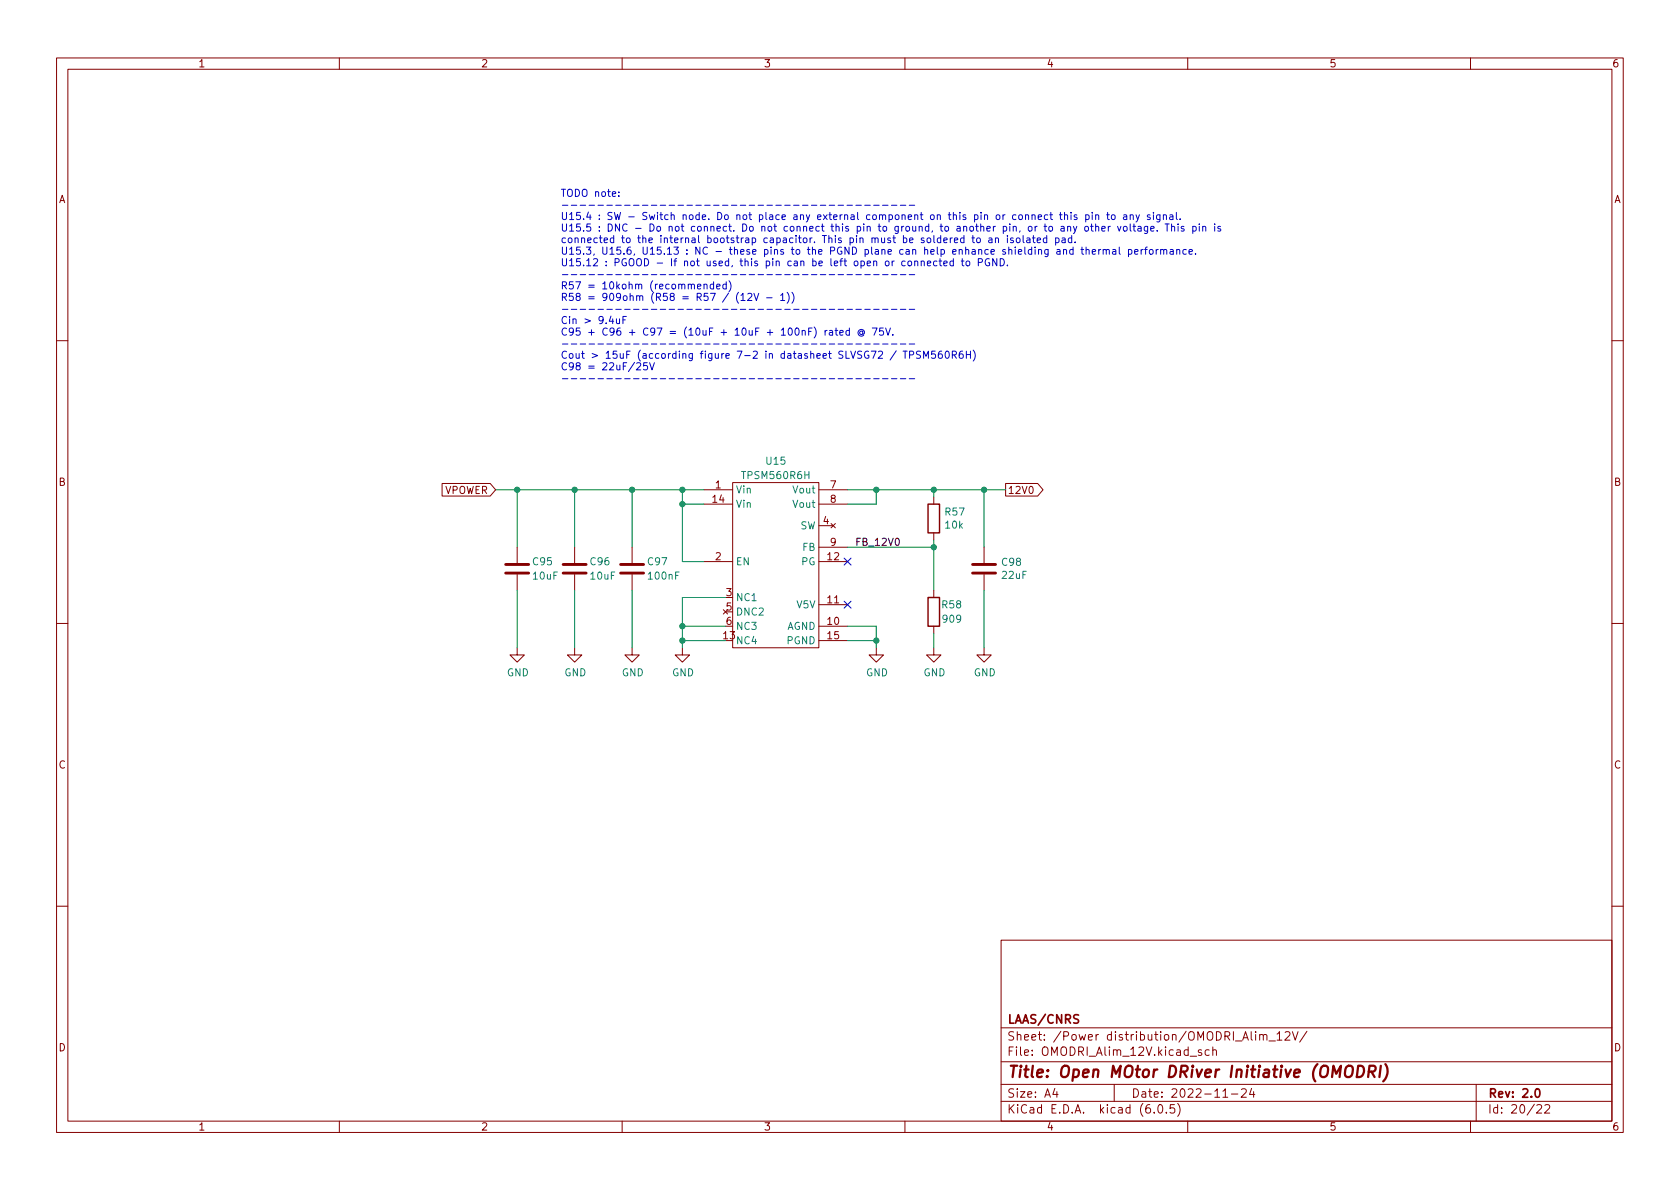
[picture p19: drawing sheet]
<svg xmlns="http://www.w3.org/2000/svg" width="297mm" height="210mm" viewBox="0 0 297 210" stroke-linecap="round" stroke-linejoin="round" font-family="sans-serif">
<defs><g id="words">
<text font-size="2.8" fill="#840000" x="178" y="190.6">Title: Open MOtor DRiver Initiative (OMODRI)</text>
<g font-size="2.1" fill="#840000">
<text x="178" y="184">Sheet: /Power distribution/OMODRI_Alim_12V/</text>
<text x="178" y="181">LAAS/CNRS</text>
<text x="178" y="186.7">File: OMODRI_Alim_12V.kicad_sch</text>
<text x="178" y="196.9">KiCad E.D.A. kicad (6.0.5)</text>
<text x="178" y="194.1">Size: A4</text>
<text x="200" y="194.1">Date: 2022-11-24</text>
<text x="263" y="194.1">Rev: 2.0</text>
<text x="263" y="196.9">Id: 20/22</text>
</g>
<g font-size="1.8" fill="#840000">
<text x="35" y="11.9">1</text>
<text x="85" y="11.9">2</text>
<text x="135" y="11.9">3</text>
<text x="185" y="11.9">4</text>
<text x="235" y="11.9">5</text>
<text x="285" y="11.9">6</text>
<text x="10.3" y="35.9">A</text>
<text x="285.3" y="35.9">A</text>
<text x="10.3" y="85.9">B</text>
<text x="78.5" y="87.3">VPOWER</text>
<text x="126" y="88.9">14</text>
<text x="126.5" y="86.4">1</text>
<text x="146.8" y="86.4">7</text>
<text x="146.8" y="88.9">8</text>
<text x="178.1" y="87.3">12V0</text>
<text x="285.3" y="85.9">B</text>
<text x="145.6" y="92.7">4</text>
<text x="126.5" y="99.1">2</text>
<text x="146.3" y="99.1">12</text>
<text x="146.8" y="96.5">9</text>
<text x="128.4" y="105.4">3</text>
<text x="128.4" y="107.9">5</text>
<text x="146.3" y="106.7">11</text>
<text x="127.9" y="113">13</text>
<text x="128.4" y="110.5">6</text>
<text x="146.3" y="110.5">10</text>
<text x="146.3" y="113">15</text>
<text x="10.3" y="135.9">C</text>
<text x="285.3" y="135.9">C</text>
<text x="10.3" y="185.9">D</text>
<text x="285.3" y="185.9">D</text>
<text x="35" y="199.9">1</text>
<text x="85" y="199.9">2</text>
<text x="135" y="199.9">3</text>
<text x="185" y="199.9">4</text>
<text x="235" y="199.9">5</text>
<text x="285" y="199.9">6</text>
</g>
<g font-size="1.8" fill="#0000c2">
<text x="99.1" y="34.8">TODO note:</text>
<text x="99.1" y="38.9">U15.4 : SW - Switch node. Do not place any external component on this pin or connect this pin to any signal.</text>
<text x="99.1" y="40.9">U15.5 : DNC - Do not connect. Do not connect this pin to ground, to another pin, or to any other voltage. This pin is</text>
<text x="99.1" y="43">connected to the internal bootstrap capacitor. This pin must be soldered to an isolated pad.</text>
<text x="99.1" y="45">U15.3, U15.6, U15.13 : NC - these pins to the PGND plane can help enhance shielding and thermal performance.</text>
<text x="99.1" y="47.1">U15.12 : PGOOD - If not used, this pin can be left open or connected to PGND.</text>
<text x="99.1" y="51.2">R57 = 10kohm (recommended)</text>
<text x="99.1" y="53.2">R58 = 909ohm (R58 = R57 / (12V - 1))</text>
<text x="99.1" y="57.3">Cin &gt; 9.4uF</text>
<text x="99.1" y="59.3">C95 + C96 + C97 = (10uF + 10uF + 100nF) rated @ 75V.</text>
<text x="99.1" y="63.4">Cout &gt; 15uF (according figure 7-2 in datasheet SLVSG72 / TPSM560R6H)</text>
<text x="99.1" y="65.5">C98 = 22uF/25V</text>
</g>
<g font-size="1.8" fill="#008484">
<text x="135.5" y="82.2">U15</text>
<text x="130" y="87.2">Vin</text>
<text x="130" y="89.8">Vin</text>
<text x="131.5" y="84.7">TPSM560R6H</text>
<text x="140.3" y="87.2">Vout</text>
<text x="140.3" y="89.8">Vout</text>
<text x="141.4" y="93.6">SW</text>
<text x="167.2" y="91.2">R57</text>
<text x="167.2" y="93.5">10k</text>
<text x="94.3" y="99.9">C95</text>
<text x="104.4" y="99.9">C96</text>
<text x="114.6" y="99.9">C97</text>
<text x="130" y="99.9">EN</text>
<text x="141.7" y="99.9">PG</text>
<text x="141.9" y="97.4">FB</text>
<text x="177.2" y="100">C98</text>
<text x="94.3" y="102.5">10uF</text>
<text x="104.5" y="102.5">10uF</text>
<text x="114.8" y="102.5">100nF</text>
<text x="130" y="106.3">NC1</text>
<text x="140.9" y="107.6">V5V</text>
<text x="166.6" y="107.6">R58</text>
<text x="177.3" y="102.4">22uF</text>
<text x="130" y="113.9">NC4</text>
<text x="130" y="108.8">DNC2</text>
<text x="130" y="111.4">NC3</text>
<text x="139.1" y="111.4">AGND</text>
<text x="139.2" y="113.9">PGND</text>
<text x="166.8" y="110.1">909</text>
<text x="89.6" y="119.6">GND</text>
<text x="99.8" y="119.6">GND</text>
<text x="109.9" y="119.6">GND</text>
<text x="118.8" y="119.6">GND</text>
<text x="153.1" y="119.6">GND</text>
<text x="163.3" y="119.6">GND</text>
<text x="172.2" y="119.6">GND</text>
</g>
<text font-size="1.8" x="151.1" y="96.5">FB_12V0</text>
</g></defs>
<g fill="none" stroke="#840000" stroke-width=".18">
<path d="M10 10.2h277v190.1h-277zM12 12.2h273v186.1h-273zM60 10.2v2M110 10.2v2M160 10.2v2M210 10.2v2M260 10.2v2M10 60.2h2M285 60.2h2M78.2 85.5h8.5l.9 1.1-.9 1.1h-8.5zM91.4 96.8v2.8M101.6 96.8v2.8"/>
<path d="M111.8 96.8v2.8M124.5 86.6h5M124.5 99.3h5M124.5 89.1h5M129.5 85.3h15.3v29.2h-15.3zM144.8 86.6h5.1M144.8 99.3h5.1M144.8 89.1h5.1M144.8 93h2.5M144.8 96.8h5.1M146.9 92.6l.8 .7M147.7 92.6l-.8 .7"/>
<path d="M165.1 87.9v1.2M165.1 94.2v1.3M174 96.8v2.8M177.8 85.5h5.7l.9 1.1-.9 1.1h-5.7zM10 110.2h2M91.4 114.5v1.3h1.3l-1.3 1.3-1.2-1.3h1.2M91.4 101.6v2.8M101.6 114.5v1.3h1.3l-1.3 1.3-1.3-1.3h1.3M101.6 101.6v2.8M111.8 114.5v1.3h1.2l-1.2 1.3-1.3-1.3h1.3M111.8 101.6v2.8M120.6 114.5v1.3h1.3l-1.3 1.3-1.2-1.3h1.2"/>
<path d="M144.8 110.7h5.1M144.8 106.9h5.1M144.8 113.3h5.1M153.7 109.5h.1M154.9 114.5v1.3h1.3l-1.3 1.3-1.2-1.3h1.2M165.1 114.5v1.3h1.3l-1.3 1.3-1.3-1.3h1.3M165.1 104.4v1.3M165.1 110.7v1.3M174 114.5v1.3h1.3l-1.3 1.3-1.3-1.3h1.3M174 101.6v2.8M285 110.2h2M10 160.2h2"/>
<path d="M177 166.3h108v32h-108zM285 160.2h2M60 198.3v2M110 198.3v2M160 198.3v2M177 194.8h108M177 191.8h108M177 187.8h108M177 181.8h108M186.5 192.5l-.4 1h1M186.9 193v1M197 191.8v3"/>
<path d="M204.1 196.7v.1M204.9 195.4l.2-.1a.81 .81 0 0 1 .6 .7 .81 .81 0 0 1-.3 .8h-.2a.81 .81 0 0 1-.6-.6 .81 .81 0 0 1 .3-.8zM206.2 196.7v.1M207.6 195.3h-.7v.7l.2-.1 .5 .1 .1 .2-.1 .5-.2 .1-.5-.1M208.2 195.1a1.72 1.72 0 0 1 0 2.3M210 198.3v2M212.4 185.7l-.3-.1-.2 .2v.3l.5 .1v.4h-.5M213.8 185.7l-.4-.1-.3 .3v.4l.1 .3h.6M214.4 185.8l.2-.2 .4 .1 .1 .9M214.4 185.1v1.5M216.2 194h.9M217.7 193.5h1.2"/>
<path d="M219.5 192.7l.6-.2 .2 .2 .1 .3-1 1h1M221.3 192.5l-.4 1h1M221.6 193v1M222.7 183.1l.2-.2 .4 .1 .1 .9M222.7 182.9v1M223.4 183.1l.2-.2 .3 .1 .1 .9M224.4 184.1h1.1M225.8 182.9l.4-.5v1.5M225.8 183.9h.8M227.2 182.6l.6-.2 .2 .2 .1 .3-1 1h1M228.5 182.4l.5 1.5 .5-1.5M231.1 182.4l-1.3 1.9"/>
<path d="M260 198.3v2M261 191.8v6.5M271.7 195.5l.6-.2 .2 .2 .1 .3-.9 1h.9M273.1 195.5l.6-.2 .2 .2 .1 .3-.9 1h.9"/>
</g>
<path d="M271.6 192.6l.2-.1a.82 .82 0 0 1 .6 .7 .82 .82 0 0 1-.3 .8h-.2a.81 .81 0 0 1-.6-.6 .81 .81 0 0 1 .3-.8z" fill="none" stroke="#840000" stroke-width=".3"/>
<path d="M238 188.7a.69 .69 0 0 1 1.2 0 1.47 1.47 0 0 1-.6 1.8l-.6-.1a1.5 1.5 0 0 1 0-1.7zM240.1 188.5h.5a1.08 1.08 0 0 1 .6 1 1.08 1.08 0 0 1-.8 1h-.5zM242 189.5h.8a.55 .55 0 0 0 .4-.5 .55 .55 0 0 0-.3-.5h-.8l-.2 2M242.5 189.5l.5 1M244.1 188.5l-.2 2M244.9 188.2a2.32 2.32 0 0 1-.3 3" fill="none" stroke="#840000" stroke-width=".4"/>
<path d="M89.4 99.8h4.1M99.6 99.8h4M109.7 99.8h4.1M172 99.8h4M89.4 101.3h4.1M99.6 101.3h4M109.7 101.3h4.1M172 101.3h4" fill="none" stroke="#840000" stroke-width=".51"/>
<path d="M164.1 89.1h2v5.1h-2zM164.1 105.7h2v5h-2z" fill="none" stroke="#840000" stroke-width=".25"/>
<g fill="none" stroke="#0000c2" stroke-width=".18">
<path d="M99.4 36.3h1M101 36.3h1M102.6 36.3h1M104.2 36.3h.9M105.7 36.3h1M107.3 36.3h1M108.9 36.3h.9M109.4 34.6v.1M109.4 34v.1M110.4 36.3h1M112 36.3h1M113.6 36.3h1"/>
<path d="M115.2 36.3h.9M116.7 36.3h1M118.3 36.3h1M119.9 36.3h.9M121.5 36.3h.9M123 36.3h1M124.6 36.3h1M126.2 36.3h.9M127.7 36.3h1M129.3 36.3h1M130.9 36.3h1M132.5 36.3h.9"/>
<path d="M134 36.3h1M135.6 36.3h1M137.2 36.3h.9M138.7 36.3h1M140.3 36.3h1M141.9 36.3h1M143.5 36.3h.9M145 36.3h1M146.6 36.3h1M148.2 36.3h1M149.8 36.3h.9M151.3 36.3h1"/>
<path d="M152.9 36.3h1M154.5 36.3h.9M156 36.3h1M157.6 36.3h1M159.2 36.3h1M160.8 36.3h.9M185.3 38h-.4l-.3 .2 .2 .6h.5M185.6 38h.5M185.8 37.6v1l.3 .2M187.3 38h.5M187.5 37.6v1l.3 .2M188.2 38.1l.2-.1h.3l.1 .8"/>
<path d="M188.2 37.6v1.2M189.4 37.6v.1M189.4 38v.8M190.4 38h-.3l-.2 .2 .1 .1 .4 .2v.3h-.5M192 38h.3l.3 .2-.1 .6h-.5M192 38v1.3M193 39.6v1.1l.3 .2M193.1 37.6v.1M193.1 38v.8M193.7 38.1l.2-.1h.3l.1 .8M193.7 38v.8M193.7 39.6v1.3"/>
<path d="M195.7 38h.4M195.8 37.6v1l.3 .2M196.6 38h.3l.3 .2v.4l-.3 .2h-.3l-.1-.2zM198.7 38h.5v.8M199.2 38.3h-.4l-.2 .2 .2 .3h.4M199.8 38.1l.2-.1h.3l.1 .8M199.8 39.6v1.1l.2 .2M199.8 38v.8M200.5 39.6v1.1l.3 .2M200.9 38l.3 .8M201.5 38l-.5 1.1-.1 .2M203.3 38h-.3l-.1 .2v.1l.4 .2v.3h-.4"/>
<path d="M203.9 37.6v.1M203.9 38v.8M205.1 38v1l-.3 .3-.3-.1M205.1 38h-.4l-.2 .2 .1 .6h.5M205.7 38.1l.2-.1h.3v.8M205.7 38v.8M206 39.6h.7M206.4 39.6v1.3M206.8 38h.5l.1 .8M207.1 39.6v1.3M207.4 38.3h-.4l-.2 .2 .2 .3h.4M208 37.6v1l.2 .2"/>
<path d="M208.3 39.6v.1M208.7 38.7v.1M212 39.6v.1M214.8 39.6v.1M99.4 48.6h1M99.4 54.7h1M101 48.6h1M101 54.7h1M102.6 48.6h1M102.6 54.7h1M104.2 48.6h.9M104.2 54.7h.9"/>
<path d="M105.7 48.6h1M105.7 54.7h1M107.3 48.6h1M107.3 54.7h1M108.9 48.6h.9M108.9 54.7h.9M109 56.4l.1 .8h.3l.1-.1M109.5 56.4v.8M110.1 56.6h.5M110.4 48.6h1M110.4 54.7h1M110.7 56h-.6v1.2"/>
<path d="M112 48.6h1M112 54.7h1M113.6 48.6h1M113.6 54.7h1M115.2 48.6h.9M115.2 54.7h.9M116.7 48.6h1M116.7 54.7h1M118.3 48.6h1M118.3 54.7h1M119.9 48.6h.9M119.9 54.7h.9"/>
<path d="M121.5 48.6h.9M121.5 54.7h.9M123 48.6h1M123 54.7h1M124.5 50.4l.2-.2 .3 .1v.8M124.5 50.2v.9M124.6 48.6h1M124.6 54.7h1M126.2 50.3l-.4-.1-.2 .3 .1 .5h.5M126.2 48.6h.9M126.2 49.8v1.3M126.2 54.7h.9"/>
<path d="M126.7 50.7l.6-.1v-.3l-.4-.1-.2 .2 .1 .6h.5M127.7 48.6h1M127.7 54.7h1M128.4 50.3l-.4-.1-.2 .3 .1 .5h.5M128.4 49.8v1.3M128.9 49.6a1.46 1.46 0 0 1 0 2M129.3 48.6h1M129.3 54.7h1M130.6 51.7a1.46 1.46 0 0 0 0 1.9M130.9 48.6h1M130.9 54.7h1M131 52.2l.4-.3v1.2"/>
<path d="M131 53.1h.7M132.2 52l.5-.1 .2 .3-.7 .9h.7M132.5 48.6h.9M132.5 54.7h.9M133.3 51.9l.4 1.2 .5-1.2M134 48.6h1M134 54.7h1M135.5 52.7h1M135.6 48.6h1M135.6 54.7h1M137.2 48.6h.9M137.2 54.7h.9"/>
<path d="M138 52.2l.4-.3v1.2M138 53.1h.7M138.7 48.6h1M138.7 54.7h1M139.2 51.7a1.46 1.46 0 0 1 0 1.9M140 51.7a1.46 1.46 0 0 1 0 1.9M140.3 48.6h1M140.3 54.7h1M141.9 48.6h1M141.9 54.7h1M143.5 48.6h.9M143.5 54.7h.9"/>
<path d="M145 48.6h1M145 54.7h1M145.9 58.4v.9M146.2 58.4l-.3 .3M146.6 48.6h1M146.6 54.7h1M146.7 58.5h.5v.8M147.2 58.7l-.4 .1-.2 .2 .2 .3 .4-.1M147.6 58.4h.5M147.8 58v1.1l.3 .2M148.2 48.6h1M148.2 54.7h1"/>
<path d="M148.5 58.9l.6-.2-.1-.2-.3-.1-.2 .2v.6h.5M149.8 48.6h.9M149.8 54.7h.9M150.2 58.5l-.4-.1-.2 .3 .1 .5h.5M150.2 58v1.3M151.3 48.6h1M151.3 54.7h1M152.5 58.7a.31 .31 0 0 0-.4-.1 .31 .31 0 0 0 0 .5 .31 .31 0 0 0 .4-.1M152.5 58.5v.5l.2 .1a.55 .55 0 0 0-.3-.9 .55 .55 0 0 0-.7 .7 .61 .61 0 0 0 .4 .5 .61 .61 0 0 0 .6-.1M152.9 48.6h1M152.9 54.7h1M154.2 58h.9l-.6 1.3"/>
<path d="M154.5 48.6h.9M154.5 54.7h.9M156 48.6h1M156 54.7h1M156.2 58h-.6l-.1 .6 .2-.1h.4l.1 .2v.5l-.2 .1-.5-.1M156.6 58l.4 1.3 .4-1.3M157.6 48.6h1M157.6 54.7h1M157.9 59.2v.1M159.2 48.6h1M159.2 54.7h1M160.8 48.6h.9"/>
<path d="M160.8 54.7h.9M161.7 46.3l.2-.1h.3l.1 .8M161.7 46.2v.8M162.9 46.3l.2-.1h.3v.8M162.9 46.2v.8M164 46.6l.6-.1-.1-.3h-.4l-.1 .1v.6h.5M165.7 46.2h-.4l-.2 .2 .1 .5h.5M166 46.2h.5M166.2 45.7v1.1l.3 .2M166.9 46.6l.6-.1-.1-.3h-.3l-.2 .1v.6h.5M168.6 46.2h-.4l-.2 .2 .1 .5h.5M168.6 45.7v1.3"/>
<path d="M170 46.2h.4M170.1 45.7v1.1l.3 .2M170.9 46.2h.3l.3 .2v.4l-.3 .2-.3-.1-.1-.1zM171.8 42.1h.5M172 41.6v1.1l.3 .2M172.8 42.1h.3l.2 .2v.4l-.2 .2h-.3l-.1-.2zM173 46.4l.6-.1 .1-.1-.1-.3-.6-.2v1.3M174.9 42.1h.4l.1 .8M174.9 45.8a.59 .59 0 0 0-.7 .6 .59 .59 0 0 0 .7 .5l.1-.4h-.3M175.4 42.4h-.4l-.2 .2 .2 .3h.4M176 42.2l.2-.1h.3v.8M176 42.1v.8"/>
<path d="M176.2 45.7v1.3l-.7-1.3v1.3M176.8 45.7a.64 .64 0 0 1 .8 .7 .64 .64 0 0 1-.8 .6zM178.1 46.9v.1M178.1 42.1v.8M179.1 42.1h-.3l-.1 .2v.1l.4 .2v.3h-.4M179.8 42.1h.3l.3 .2v.4l-.3 .2h-.3l-.1-.2zM180.9 41.6v1.1l.2 .2M181.6 42.1h.4l.1 .8M182.1 42.4h-.4l-.2 .2 .2 .3h.4M182.5 42.1h.5M182.7 41.6v1.1l.3 .2M183.4 42.5l.6-.1-.1-.3h-.3l-.2 .2v.6h.5"/>
<path d="M185.1 42.1h-.4l-.2 .2 .1 .6h.5M185.1 41.6v1.3M186.6 42.1h.4l.3 .2-.2 .6h-.5M186.6 42.1v1.2M187.8 42.1h.5v.8M188 44.2l.2-.1 .3 .1 .1 .8M188.3 42.4h-.4l-.2 .2 .2 .3h.4M189.5 42.1h-.4l-.2 .2 .1 .6h.5M189.5 41.6v1.3M189.7 44.2l-.3-.1-.3 .3 .1 .5h.5M189.7 43.7v1.3M189.8 40l.3 .9"/>
<path d="M190.1 42.8v.1M190.4 40l-.4 1.2-.2 .1M191.1 44.1h.5M191.3 43.7v1.1l.3 .2M191.9 40.1l.3-.1 .3 .3v.3l-.3 .3-.3-.1-.1-.2zM192 44.2l.2-.1 .3 .1 .1 .8M192 43.7v1.3M192.8 40h.5M193.1 44.5l.6-.1v-.2l-.4-.1-.2 .2 .1 .6h.5M193.7 40.1l.2-.1 .3 .1 .1 .8M194.3 44.1v.9M194.6 44.1l-.3 .3"/>
<path d="M194.8 40.4l.6-.1v-.2l-.4-.1-.2 .2 .1 .6h.5M195.1 44.2l.1-.1 .3 .1 .1 .8M195.1 44.1v.9M195.6 44.3l.2-.2 .3 .1v.8M196 40v.9M196.3 40l-.3 .3M196.7 44.2h.5l.1 .8M197.3 44.4l-.4 .1-.2 .2 .2 .3 .4-.1M197.6 40l.3 .9 .3-.9M197.9 43.7v1.1l.2 .2M198.7 40.1l.3-.1 .3 .3v.3l-.3 .3-.3-.1-.1-.2zM199.5 44.2l.4-.1 .2 .3-.1 .5h-.5"/>
<path d="M199.5 44.1v1.3M200.3 40h.5M200.6 44.5l.6-.1v-.2l-.4-.1-.2 .2 .1 .6h.5M201.2 40.1h.5l.1 .8M201.8 40.3l-.5 .1-.1 .2 .1 .3 .5-.1M201.8 44.1v.9M202.1 44.1l-.3 .3M202.4 44.1h.5M202.9 43.7l-.3 .2v1.1M202.9 40v1.1l-.2 .2-.3-.1M202.9 40.1l-.3-.1-.3 .3 .1 .5h.5M203.3 44.2l.3-.1 .3 .3v.3l-.3 .3-.3-.1-.1-.2z"/>
<path d="M203.5 40.4l.6-.1-.1-.2-.4-.1-.1 .2v.6h.5M204.4 44.1v.9M204.6 40.8v.1M204.8 44.1l-.4 .3M205.2 44.2l.2-.1 .3 .1 .1 .8M205.2 44.1v.9M205.8 44.3l.1-.2 .3 .1 .1 .8M206.9 44.2h.5v.8M207.1 40.1l.2-.1 .3 .1 .1 .8M207.4 44.4l-.4 .1-.2 .2 .2 .3 .4-.1M208.1 44.2l.1-.1 .3 .1 .1 .8M208.1 44.1v.9"/>
<path d="M208.3 40v.9M209.3 40.1l-.3-.1-.2 .2 .1 .2 .4 .1v.3h-.5M209.7 44.2l-.3-.1-.3 .3 .2 .5h.4M210.2 44.5l.6-.1v-.2l-.4-.1-.2 .2 .1 .6h.5M210.9 40.1l.4-.1 .2 .3-.1 .5h-.5M210.9 40v1.3M211.4 44.8v.2M212 40v.9M212.7 40.1l.1-.1 .3 .1 .1 .8M212.7 40v.9M214.8 40v.9M215.8 40.1l-.3-.1-.2 .2 .1 .2 .4 .1v.3h-.5"/>
<path d="M99.4 60.8h1M99.4 67h1M101 60.8h1M101 67h1M102.6 60.8h1M102.6 67h1M104.2 60.8h.9M104.2 67h.9M105.7 60.8h1M105.7 67h1M107.3 60.8h1M107.3 67h1"/>
<path d="M108.9 60.8h.9M108.9 67h.9M110.4 60.8h1M110.4 67h1M112 60.8h1M112 67h1M112.6 64.3l.4-.2 .3 .4-.8 .9h.8M113.6 60.8h1M113.6 67h1M114.4 64.1h-.6v.6l.2-.1 .4 .1 .1 .2-.1 .4-.1 .1-.5-.1M114.9 64.1l.4 1.3 .4-1.3M115.2 60.8h.9"/>
<path d="M115.2 67h.9M116.7 60.8h1M116.7 67h1M118.3 60.8h1M118.3 67h1M119.9 60.8h.9M119.9 67h.9M121.5 60.8h.9M121.5 67h.9M123 60.8h1M123 67h1M124.6 60.8h1"/>
<path d="M124.6 67h1M126.2 60.8h.9M126.2 67h.9M127.7 60.8h1M127.7 67h1M129.3 60.8h1M129.3 67h1M130.9 60.8h1M130.9 67h1M132.5 60.8h.9M132.5 67h.9M134 60.8h1"/>
<path d="M134 67h1M135.6 60.8h1M135.6 67h1M137.2 60.8h.9M137.2 67h.9M138.7 60.8h1M138.7 67h1M140.3 60.8h1M140.3 67h1M141.9 60.8h1M141.9 67h1M143.5 60.8h.9"/>
<path d="M143.5 67h.9M145 60.8h1M145 67h1M146.6 60.8h1M146.6 67h1M148.2 60.8h1M148.2 67h1M149.8 60.8h.9M149.8 67h.9M151.3 60.8h1M151.3 67h1M152.9 60.8h1"/>
<path d="M152.9 67h1M154.5 60.8h.9M154.5 67h.9M156 60.8h1M156 67h1M157.6 60.8h1M157.6 67h1M158.5 62l-1.1 1.7M159.2 60.8h1M159.2 67h1M159.7 62.1h.7M160 62.1v1.3"/>
<path d="M160.8 60.8h.9M160.8 67h.9M160.8 62.8l.6-.1 .1-.2v-.3l-.7-.1v1.3M162.8 62.2l-.5-.1-.3 .2 .2 .3 .5 .3v.3l-.2 .2-.5-.1M163.3 63.4v-1.3l.4 .9 .4-.9v1.3M165.4 62.1h-.6l-.1 .6 .2-.1h.4l.1 .2v.4l-.2 .2-.5-.2M166.5 62.1l-.4 .1a.86 .86 0 0 0 0 1.2l.5-.2v-.4l-.2-.2h-.3l-.2 .2M167.3 62.2l.1-.1a.68 .68 0 0 1 .5 .6 .68 .68 0 0 1-.5 .7 .84 .84 0 0 1-.1-1.2zM168.4 62.8l.6-.1 .1-.2-.1-.3-.6-.1v1.3M168.7 62.8l.4 .6M170.2 62.1l-.4 .1a.86 .86 0 0 0 0 1.2l.5-.2v-.4l-.2-.2h-.3l-.2 .2M170.9 62.1v1.3"/>
<path d="M170.9 62.7h.7M171.6 62.1v1.3M172.1 61.9a1.46 1.46 0 0 1 0 1.9"/>
</g>
<g fill="none" stroke="#008400" stroke-width=".18">
<path d="M87.6 86.6h36.9M91.4 86.6v10.2M101.6 86.6v10.2M111.8 86.6v10.2M120.6 86.6v12.7h3.9M120.6 89.1h3.9M149.9 86.6h27.9M149.9 96.8h15.2M154.9 86.6v2.5h-5M165.1 86.6v1.3M165.1 95.5v8.9M174 86.6v10.2"/>
<path d="M91.4 104.4v10.1M101.6 104.4v10.1M111.8 104.4v10.1M120.6 110.7h7.7M120.6 113.3h7.7M128.3 105.7h-7.7v8.8M149.9 110.7h5v3.8M149.9 113.3h5M165.1 112v2.5M174 104.4v10.1"/>
</g>
<path d="M149.3 98.7l1.2 1.2M150.5 98.7l-1.2 1.2M149.3 106.3l1.2 1.2M150.5 106.3l-1.2 1.2" fill="none" stroke="#000084" stroke-width=".18"/>
<g fill="#008400" stroke="#008400" stroke-width=".18">
<circle cx="154.9" cy="113.3" r=".46"/>
<circle cx="165.1" cy="96.8" r=".46"/>
<circle cx="120.6" cy="89.1" r=".46"/>
<circle cx="120.6" cy="110.7" r=".46"/>
<circle cx="120.6" cy="113.3" r=".46"/>
<circle cx="101.6" cy="86.6" r=".46"/>
<circle cx="91.4" cy="86.6" r=".46"/>
<circle cx="120.6" cy="86.6" r=".46"/>
<circle cx="111.8" cy="86.6" r=".46"/>
<circle cx="174" cy="86.6" r=".46"/>
<circle cx="165.1" cy="86.6" r=".46"/>
<circle cx="154.9" cy="86.6" r=".46"/>
</g>
<use href="#words"/>
</svg>
